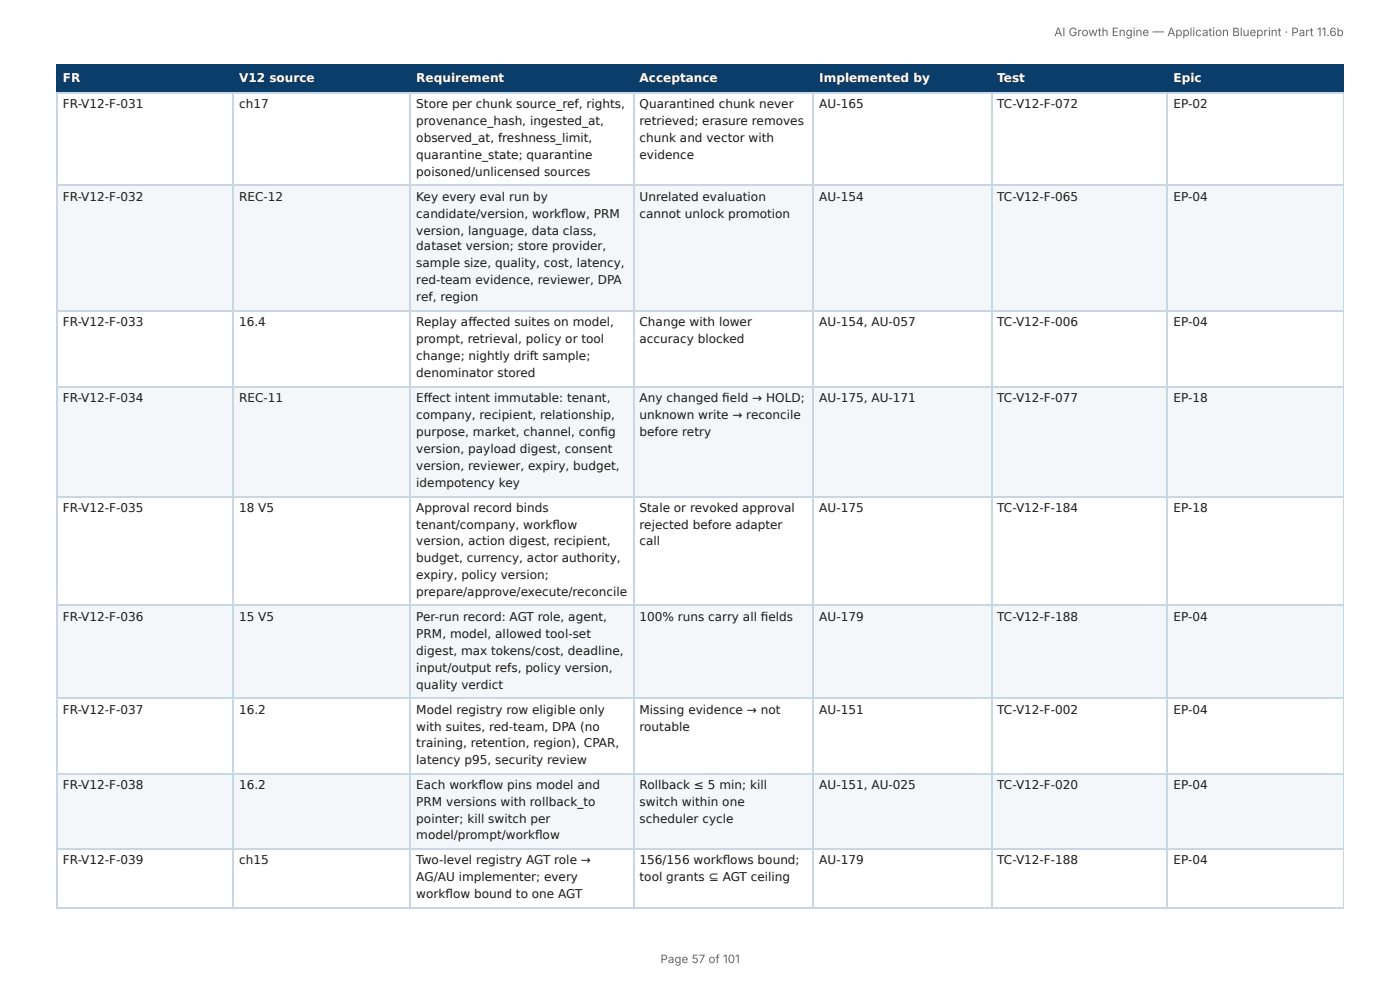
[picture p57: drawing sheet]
<svg xmlns="http://www.w3.org/2000/svg" width="297mm" height="210mm" viewBox="0 0 297 210" stroke-linecap="round" stroke-linejoin="round" font-family="sans-serif">
<defs><g id="words">
<g font-size="2.6" fill="#fff">
<text x="13.3" y="17.4">FR</text>
<text x="50.8" y="17.4">V12 source</text>
<text x="88.4" y="17.4">Requirement</text>
<text x="135.8" y="17.4">Acceptance</text>
<text x="174" y="17.4">Implemented by</text>
<text x="211.8" y="17.4">Test</text>
<text x="249.3" y="17.4">Epic</text>
</g>
<g font-size="2.6" fill="#1a1a1a">
<text x="13.3" y="22.9">FR-V12-F-031</text>
<text x="50.8" y="22.9">ch17</text>
<text x="88.4" y="22.9">Store per chunk source_ref, rights,</text>
<text x="135.8" y="22.9">Quarantined chunk never</text>
<text x="174" y="22.9">AU-165</text>
<text x="211.8" y="22.9">TC-V12-F-072</text>
<text x="249.3" y="22.9">EP-02</text>
<text x="88.4" y="26.5">provenance_hash, ingested_at,</text>
<text x="135.8" y="26.5">retrieved; erasure removes</text>
<text x="88.4" y="30.1">observed_at, freshness_limit,</text>
<text x="88.4" y="33.7">quarantine_state; quarantine</text>
<text x="135.8" y="30.1">chunk and vector with</text>
<text x="135.8" y="33.7">evidence</text>
<text x="88.4" y="37.3">poisoned/unlicensed sources</text>
<text x="13.3" y="42.6">FR-V12-F-032</text>
<text x="50.8" y="42.6">REC-12</text>
<text x="88.4" y="42.6">Key every eval run by</text>
<text x="88.4" y="46.2">candidate/version, workfl ow, PRM</text>
<text x="135.8" y="42.6">Unrelated evaluation</text>
<text x="135.8" y="46.2">cannot unlock promotion</text>
<text x="174" y="42.6">AU-154</text>
<text x="211.8" y="42.6">TC-V12-F-065</text>
<text x="249.3" y="42.6">EP-04</text>
<text x="88.4" y="49.8">version, language, data class,</text>
<text x="88.4" y="53.2">dataset version; store provider,</text>
<text x="88.4" y="56.8">sample size, quality, cost, latency,</text>
<text x="88.4" y="60.4">red-team evidence, reviewer, DPA</text>
<text x="88.4" y="64">ref, region</text>
<text x="13.3" y="69.3">FR-V12-F-033</text>
<text x="50.8" y="69.3">16.4</text>
<text x="88.4" y="69.3">Replay aff ected suites on model,</text>
<text x="135.8" y="69.3">Change with lower</text>
<text x="174" y="69.3">AU-154, AU-057</text>
<text x="211.8" y="69.3">TC-V12-F-006</text>
<text x="249.3" y="69.3">EP-04</text>
<text x="88.4" y="72.9">prompt, retrieval, policy or tool</text>
<text x="88.4" y="76.5">change; nightly drift sample;</text>
<text x="135.8" y="72.9">accuracy blocked</text>
<text x="88.4" y="80.1">denominator stored</text>
<text x="13.3" y="85.4">FR-V12-F-034</text>
<text x="50.8" y="85.4">REC-11</text>
<text x="88.4" y="85.4">Eff ect intent immutable: tenant,</text>
<text x="88.4" y="89">company, recipient, relationship,</text>
<text x="135.8" y="85.4">Any changed fi eld → HOLD;</text>
<text x="135.8" y="89">unknown write → reconcile</text>
<text x="174" y="85.4">AU-175, AU-171</text>
<text x="211.8" y="85.4">TC-V12-F-077</text>
<text x="249.3" y="85.4">EP-18</text>
<text x="88.4" y="92.6">purpose, market, channel, confi g</text>
<text x="135.8" y="92.6">before retry</text>
<text x="88.4" y="96.2">version, payload digest, consent</text>
<text x="88.4" y="99.8">version, reviewer, expiry, budget,</text>
<text x="88.4" y="103.4">idempotency key</text>
<text x="13.3" y="108.7">FR-V12-F-035</text>
<text x="50.8" y="108.7">18 V5</text>
<text x="88.4" y="108.7">Approval record binds</text>
<text x="88.4" y="112.3">tenant/company, workfl ow</text>
<text x="135.8" y="108.7">Stale or revoked approval</text>
<text x="135.8" y="112.3">rejected before adapter</text>
<text x="174" y="108.7">AU-175</text>
<text x="211.8" y="108.7">TC-V12-F-184</text>
<text x="249.3" y="108.7">EP-18</text>
<text x="88.4" y="115.7">version, action digest, recipient,</text>
<text x="88.4" y="119.3">budget, currency, actor authority,</text>
<text x="135.8" y="115.7">call</text>
<text x="88.4" y="122.9">expiry, policy version;</text>
<text x="13.3" y="131.8">FR-V12-F-036</text>
<text x="50.8" y="131.8">15 V5</text>
<text x="88.4" y="126.5">prepare/approve/execute/reconcile</text>
<text x="88.4" y="131.8">Per-run record: AGT role, agent,</text>
<text x="135.8" y="131.8">100% runs carry all fi elds</text>
<text x="174" y="131.8">AU-179</text>
<text x="211.8" y="131.8">TC-V12-F-188</text>
<text x="249.3" y="131.8">EP-04</text>
<text x="88.4" y="135.4">PRM, model, allowed tool-set</text>
<text x="88.4" y="139">digest, max tokens/cost, deadline,</text>
<text x="88.4" y="142.6">input/output refs, policy version,</text>
<text x="88.4" y="146.2">quality verdict</text>
<text x="13.3" y="151.5">FR-V12-F-037</text>
<text x="50.8" y="151.5">16.2</text>
<text x="88.4" y="151.5">Model registry row eligible only</text>
<text x="88.4" y="155.1">with suites, red-team, DPA (no</text>
<text x="135.8" y="151.5">Missing evidence → not</text>
<text x="135.8" y="155.1">routable</text>
<text x="174" y="151.5">AU-151</text>
<text x="211.8" y="151.5">TC-V12-F-002</text>
<text x="249.3" y="151.5">EP-04</text>
<text x="88.4" y="158.7">training, retention, region), CPAR,</text>
<text x="13.3" y="167.6">FR-V12-F-038</text>
<text x="50.8" y="167.6">16.2</text>
<text x="88.4" y="162.3">latency p95, security review</text>
<text x="88.4" y="167.6">Each workfl ow pins model and</text>
<text x="135.8" y="167.6">Rollback ≤ 5 min; kill</text>
<text x="174" y="167.6">AU-151, AU-025</text>
<text x="211.8" y="167.6">TC-V12-F-020</text>
<text x="249.3" y="167.6">EP-04</text>
<text x="88.4" y="171.2">PRM versions with rollback_to</text>
<text x="135.8" y="171.2">switch within one</text>
<text x="88.4" y="174.8">pointer; kill switch per</text>
<text x="88.4" y="178.2">model/prompt/workfl ow</text>
<text x="135.8" y="174.8">scheduler cycle</text>
<text x="13.3" y="183.5">FR-V12-F-039</text>
<text x="50.8" y="183.5">ch15</text>
<text x="88.4" y="183.5">Two-level registry AGT role →</text>
<text x="135.8" y="183.5">156/156 workfl ows bound;</text>
<text x="174" y="183.5">AU-179</text>
<text x="211.8" y="183.5">TC-V12-F-188</text>
<text x="249.3" y="183.5">EP-04</text>
<text x="88.4" y="187.1">AG/AU implementer; every</text>
<text x="88.4" y="190.7">workfl ow bound to one AGT</text>
<text x="135.8" y="187.1">tool grants ⊆ AGT ceiling</text>
</g>
<g font-size="2.5" fill="#666">
<text x="223.9" y="7.7">AI Growth Engine — Application Blueprint · Part 11.6b</text>
<text x="140.3" y="204.5">Page 57 of 101</text>
</g>
</g></defs>
<g fill="#0b3d6b">
<path d="M12.1 14h37.3v5.5h-37.3z"/>
<path d="M49.4 14h37.8v5.5h-37.8z"/>
<path d="M87.2 14h47.3v5.5h-47.3z"/>
<path d="M134.5 14h38.2v5.5h-38.2z"/>
<path d="M172.7 14h37.8v5.5h-37.8z"/>
<path d="M210.5 14h37.5v5.5h-37.5z"/>
<path d="M248 14h37.4v5.5h-37.4z"/>
</g>
<g fill="#f4f7fa">
<path d="M12.1 39.2h37.3v27h-37.3z"/>
<path d="M49.4 39.2h37.8v27h-37.8z"/>
<path d="M87.2 39.2h47.3v27h-47.3z"/>
<path d="M134.5 39.2h38.2v27h-38.2z"/>
<path d="M172.7 39.2h37.8v27h-37.8z"/>
<path d="M210.5 39.2h37.5v27h-37.5z"/>
<path d="M248 39.2h37.4v27h-37.4z"/>
<path d="M12.1 82h37.3v23.4h-37.3z"/>
<path d="M49.4 82h37.8v23.4h-37.8z"/>
<path d="M87.2 82h47.3v23.4h-47.3z"/>
<path d="M134.5 82h38.2v23.4h-38.2z"/>
<path d="M172.7 82h37.8v23.4h-37.8z"/>
<path d="M210.5 82h37.5v23.4h-37.5z"/>
<path d="M248 82h37.4v23.4h-37.4z"/>
<path d="M12.1 128.7h37.3v19.5h-37.3z"/>
<path d="M49.4 128.7h37.8v19.5h-37.8z"/>
<path d="M87.2 128.7h47.3v19.5h-47.3z"/>
<path d="M134.5 128.7h38.2v19.5h-38.2z"/>
<path d="M172.7 128.7h37.8v19.5h-37.8z"/>
<path d="M210.5 128.7h37.5v19.5h-37.5z"/>
<path d="M248 128.7h37.4v19.5h-37.4z"/>
<path d="M12.1 164.3h37.3v16.1h-37.3z"/>
<path d="M49.4 164.3h37.8v16.1h-37.8z"/>
<path d="M87.2 164.3h47.3v16.1h-47.3z"/>
<path d="M134.5 164.3h38.2v16.1h-38.2z"/>
<path d="M172.7 164.3h37.8v16.1h-37.8z"/>
<path d="M210.5 164.3h37.5v16.1h-37.5z"/>
<path d="M248 164.3h37.4v16.1h-37.4z"/>
</g>
<path d="M11.9 13.9h273.5M11.9 19.6h273.5M12 13.8v6M49.5 13.8v6M87 13.8v6M134.6 13.8v6M172.6 13.8v6M210.6 13.8v6M247.9 13.8v6" fill="none" stroke="#0b3d6b" stroke-width=".24"/>
<path d="M285.3 13.8v6" fill="none" stroke="#0b3d6b" stroke-width=".21"/>
<g fill="none" stroke="#c9d6e3" stroke-width=".24">
<path d="M11.9 19.6h273.5M12 19.8v173.1M49.5 19.8v173.1M87 19.8v173.1M134.6 19.8v173.1M172.6 19.8v173.1M210.6 19.8v173.1M247.9 19.8v173.1M11.9 39.4h273.5M11.9 66h273.5M11.9 82.2h273.5M11.9 105.5h273.5"/>
<path d="M11.9 128.6h273.5M11.9 148.3h273.5M11.9 164.4h273.5M11.9 180.2h273.5M11.9 192.7h273.5"/>
</g>
<path d="M285.3 19.8v173.1" fill="none" stroke="#c9d6e3" stroke-width=".21"/>
<use href="#words"/>
</svg>
